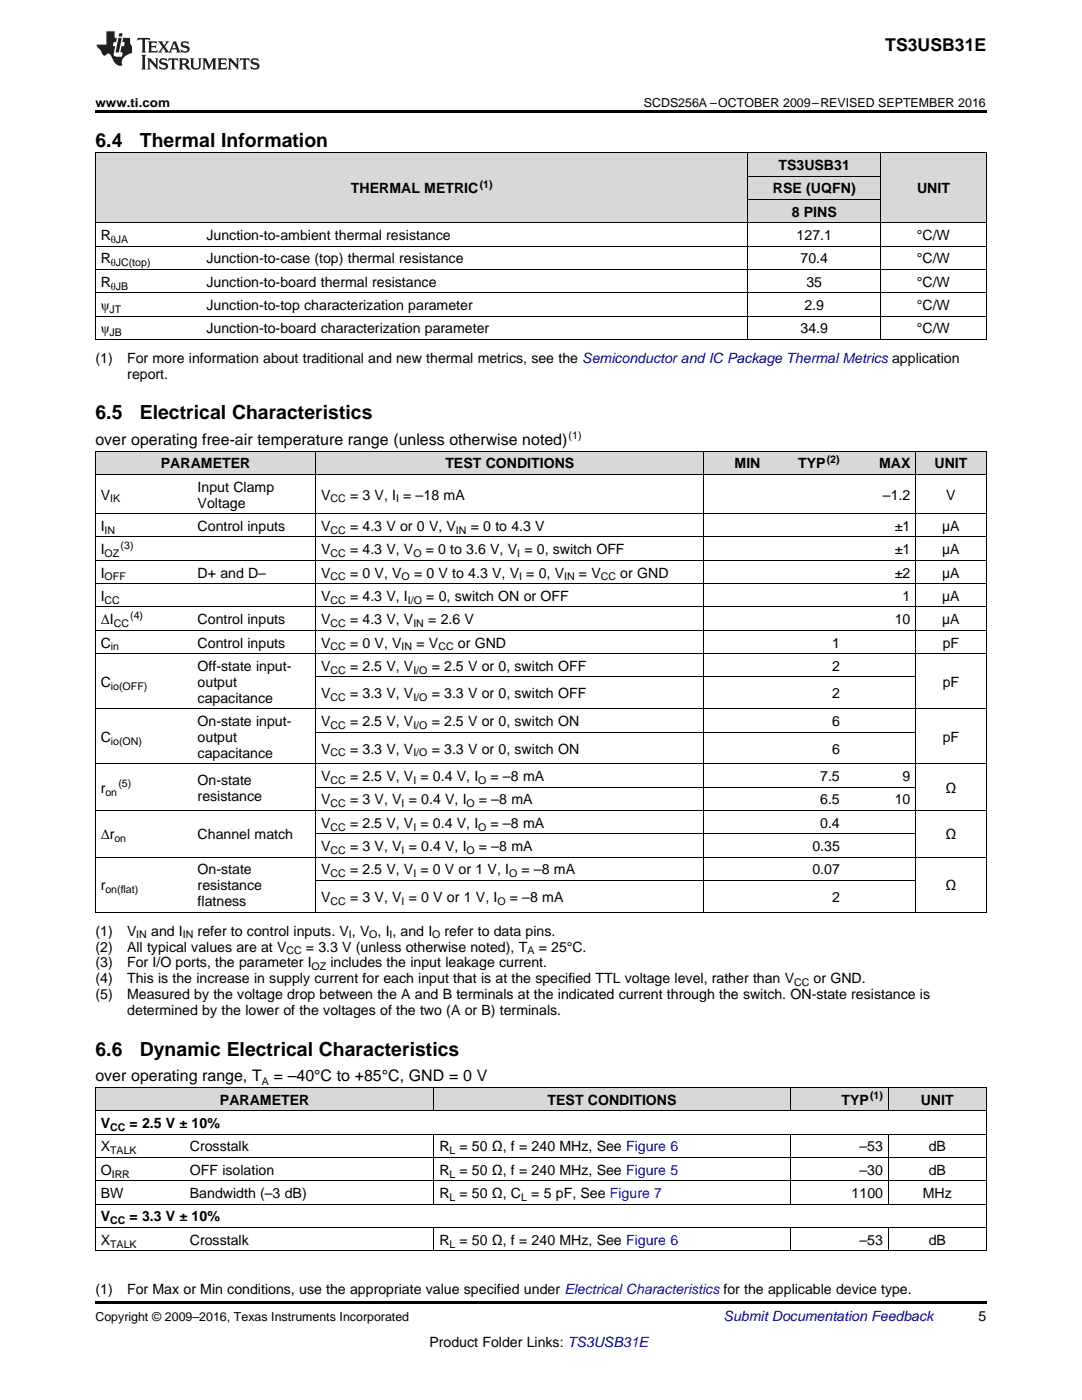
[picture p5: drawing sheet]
<svg xmlns="http://www.w3.org/2000/svg" width="216mm" height="279mm" viewBox="0 0 216 279" stroke-linecap="round" stroke-linejoin="round" font-family="sans-serif">
<defs><g id="words">
<g font-size="3.9">
<text x="19" y="29.3">6.4</text>
<text x="27.9" y="29.3">Thermal Information</text>
<text x="19" y="83.6">6.5</text>
<text x="27.9" y="83.6">Electrical Characteristics</text>
<text x="19" y="210.7">6.6</text>
<text x="27.9" y="210.7">Dynamic Electrical Characteristics</text>
</g>
<text font-size="3.5" x="176.6" y="10.2">TS3USB31E</text>
<g font-size="3.2">
<text x="19" y="88.8">over operating free-air temperature range (unless otherwise noted)</text>
<text x="19" y="215.8">over operating range, T</text>
<text x="54.6" y="215.8">= –40°C to +85°C, GND = 0 V</text>
</g>
<g font-size="2.8">
<text x="155.3" y="33.9">TS3USB31</text>
<text x="70" y="38.6">THERMAL METRIC</text>
<text x="154.2" y="38.6">RSE (UQFN)</text>
<text x="183" y="38.6">UNIT</text>
<text x="20.1" y="47.9">R</text>
<text x="41.2" y="47.9">Junction-to-ambient thermal resistance</text>
<text x="158" y="43.3">8 PINS</text>
<text x="159" y="47.9">127.1</text>
<text x="183" y="47.9">°C/W</text>
<text x="20.1" y="52.6">R</text>
<text x="41.2" y="52.6">Junction-to-case (top) thermal resistance</text>
<text x="159.7" y="52.6">70.4</text>
<text x="183" y="52.6">°C/W</text>
<text x="20.1" y="57.2">R</text>
<text x="41.2" y="57.2">Junction-to-board thermal resistance</text>
<text x="160.9" y="57.2">35</text>
<text x="183" y="57.2">°C/W</text>
<text x="20.1" y="61.9">ψ</text>
<text x="41.2" y="61.9">Junction-to-top characterization parameter</text>
<text x="160.5" y="61.9">2.9</text>
<text x="183" y="61.9">°C/W</text>
<text x="20.1" y="66.5">ψ</text>
<text x="41.2" y="66.5">Junction-to-board characterization parameter</text>
<text x="159.7" y="66.5">34.9</text>
<text x="183" y="66.5">°C/W</text>
<text x="19" y="72.4">(1)</text>
<text x="25.4" y="72.4">For more information about traditional and new thermal metrics, see the Semiconductor and IC Package Thermal Metrics application</text>
<text x="25.4" y="75.6">report.</text>
<text x="32.1" y="93.5">PARAMETER</text>
<text x="88.9" y="93.5">TEST</text>
<text x="96.9" y="93.5">CONDITIONS</text>
<text x="146.6" y="93.5">MIN</text>
<text x="159.2" y="93.5">TYP</text>
<text x="175.4" y="93.5">MAX</text>
<text x="186.5" y="93.5">UNIT</text>
<text x="20.1" y="99.7">V</text>
<text x="39.4" y="98.1">Input Clamp</text>
<text x="39.4" y="101.3">Voltage</text>
<text x="64.1" y="99.7">V</text>
<text x="69.8" y="99.7">= 3 V, I = –18 mA</text>
<text x="176.2" y="99.7">–1.2</text>
<text x="188.8" y="99.7">V</text>
<text x="20.1" y="105.9">I</text>
<text x="39.4" y="105.9">Control inputs</text>
<text x="64.1" y="105.9">V</text>
<text x="69.8" y="105.9">= 4.3 V or 0 V, V</text>
<text x="93.9" y="105.9">= 0 to 4.3 V</text>
<text x="178.5" y="105.9">±1</text>
<text x="188" y="105.9">µA</text>
<text x="20.1" y="110.6">I</text>
<text x="64.1" y="110.6">V</text>
<text x="69.8" y="110.6">= 4.3 V, V</text>
<text x="84.9" y="110.6">= 0 to 3.6 V, V = 0, switch OFF</text>
<text x="178.5" y="110.6">±1</text>
<text x="188" y="110.6">µA</text>
<text x="20.1" y="115.3">I</text>
<text x="20.1" y="119.9">I</text>
<text x="39.4" y="115.3">D+ and D–</text>
<text x="64.1" y="115.3">V</text>
<text x="64.1" y="119.9">V</text>
<text x="69.8" y="115.3">= 0 V, V</text>
<text x="69.8" y="119.9">= 4.3 V, I</text>
<text x="82.6" y="115.3">= 0 V to 4.3 V, V = 0, V</text>
<text x="85.1" y="119.9">= 0, switch ON or OFF</text>
<text x="115.5" y="115.3">= V</text>
<text x="123.8" y="115.3">or GND</text>
<text x="178.5" y="115.3">±2</text>
<text x="180.1" y="119.9">1</text>
<text x="188" y="115.3">µA</text>
<text x="188" y="119.9">µA</text>
<text x="20.1" y="124.6">ΔI</text>
<text x="39.4" y="124.6">Control inputs</text>
<text x="64.1" y="124.6">V</text>
<text x="69.8" y="124.6">= 4.3 V, V</text>
<text x="85.4" y="124.6">= 2.6 V</text>
<text x="178.5" y="124.6">10</text>
<text x="188" y="124.6">µA</text>
<text x="20.1" y="129.2">C</text>
<text x="39.4" y="129.2">Control inputs</text>
<text x="64.1" y="129.2">V</text>
<text x="69.8" y="129.2">= 0 V, V</text>
<text x="83.1" y="129.2">= V</text>
<text x="91.4" y="129.2">or GND</text>
<text x="166" y="129.2">1</text>
<text x="188.1" y="129.2">pF</text>
<text x="20.1" y="137.1">C</text>
<text x="39.4" y="133.9">Off-state input-</text>
<text x="39.4" y="137.1">output</text>
<text x="64.1" y="133.9">V</text>
<text x="69.8" y="133.9">= 2.5 V, V</text>
<text x="86.1" y="133.9">= 2.5 V or 0, switch OFF</text>
<text x="166" y="133.9">2</text>
<text x="188.1" y="137.1">pF</text>
<text x="39.4" y="140.2">capacitance</text>
<text x="64.1" y="139.4">V</text>
<text x="69.8" y="139.4">= 3.3 V, V</text>
<text x="86.1" y="139.4">= 3.3 V or 0, switch OFF</text>
<text x="166" y="139.4">2</text>
<text x="20.1" y="148.1">C</text>
<text x="39.4" y="144.9">On-state input-</text>
<text x="39.4" y="148.1">output</text>
<text x="64.1" y="144.9">V</text>
<text x="69.8" y="144.9">= 2.5 V, V</text>
<text x="86.1" y="144.9">= 2.5 V or 0, switch ON</text>
<text x="166" y="144.9">6</text>
<text x="188.1" y="148.1">pF</text>
<text x="39.4" y="151.2">capacitance</text>
<text x="64.1" y="150.4">V</text>
<text x="64.1" y="155.9">V</text>
<text x="69.8" y="150.4">= 3.3 V, V</text>
<text x="69.8" y="155.9">= 2.5 V, V = 0.4 V, I</text>
<text x="86.1" y="150.4">= 3.3 V or 0, switch ON</text>
<text x="97.9" y="155.9">= –8 mA</text>
<text x="163.7" y="155.9">7.5</text>
<text x="166" y="150.4">6</text>
<text x="180.1" y="155.9">9</text>
<text x="20.1" y="158.2">r</text>
<text x="39.4" y="156.6">On-state</text>
<text x="39.4" y="159.8">resistance</text>
<text x="64.1" y="160.5">V</text>
<text x="69.8" y="160.5">= 3 V, V = 0.4 V, I</text>
<text x="95.6" y="160.5">= –8 mA</text>
<text x="163.7" y="160.5">6.5</text>
<text x="178.5" y="160.5">10</text>
<text x="188.7" y="158.2">Ω</text>
<text x="20.1" y="167.5">Δr</text>
<text x="39.4" y="167.5">Channel match</text>
<text x="64.1" y="165.2">V</text>
<text x="69.8" y="165.2">= 2.5 V, V = 0.4 V, I</text>
<text x="97.9" y="165.2">= –8 mA</text>
<text x="163.7" y="165.2">0.4</text>
<text x="188.7" y="167.5">Ω</text>
<text x="64.1" y="169.9">V</text>
<text x="69.8" y="169.9">= 3 V, V = 0.4 V, I</text>
<text x="95.6" y="169.9">= –8 mA</text>
<text x="162.1" y="169.9">0.35</text>
<text x="20.1" y="177.7">r</text>
<text x="39.4" y="174.5">On-state</text>
<text x="39.4" y="177.7">resistance</text>
<text x="64.1" y="174.5">V</text>
<text x="69.8" y="174.5">= 2.5 V, V = 0 V or 1 V, I</text>
<text x="104.1" y="174.5">= –8 mA</text>
<text x="162.1" y="174.5">0.07</text>
<text x="188.7" y="177.7">Ω</text>
<text x="39.4" y="180.9">flatness</text>
<text x="64.1" y="180">V</text>
<text x="69.8" y="180">= 3 V, V = 0 V or 1 V, I</text>
<text x="101.7" y="180">= –8 mA</text>
<text x="166" y="180">2</text>
<text x="19" y="186.7">(1)</text>
<text x="19" y="189.9">(2)</text>
<text x="25.4" y="186.7">V</text>
<text x="25.4" y="189.9">All typical values are at V</text>
<text x="30.2" y="186.7">and I</text>
<text x="39.4" y="186.7">refer to control inputs. V , V , I , and I</text>
<text x="61" y="189.9">= 3.3 V (unless otherwise noted), T</text>
<text x="88.7" y="186.7">refer to data pins.</text>
<text x="107.5" y="189.9">= 25°C.</text>
<text x="19" y="193.1">(3)</text>
<text x="19" y="196.3">(4)</text>
<text x="25.4" y="193.1">For I/O ports, the parameter I</text>
<text x="25.4" y="196.3">This is the increase in supply current for each input that is at the specified TTL voltage level, rather than V</text>
<text x="65.9" y="193.1">includes the input leakage current.</text>
<text x="162.3" y="196.3">or GND.</text>
<text x="19" y="199.4">(5)</text>
<text x="25.4" y="199.4">Measured by the voltage drop between the A and B terminals at the indicated current through the switch. ON-state resistance is</text>
<text x="25.4" y="202.6">determined by the lower of the voltages of the two (A or B) terminals.</text>
<text x="43.9" y="220.5">PARAMETER</text>
<text x="109.3" y="220.5">TEST CONDITIONS</text>
<text x="167.9" y="220.5">TYP</text>
<text x="183.7" y="220.5">UNIT</text>
<text x="20.1" y="225.1">V</text>
<text x="25.9" y="225.1">= 2.5 V ± 10%</text>
<text x="20.1" y="229.8">X</text>
<text x="37.9" y="229.8">Crosstalk</text>
<text x="87.7" y="229.8">R</text>
<text x="91.7" y="229.8">= 50 Ω, f = 240 MHz, See Figure 6</text>
<text x="171.5" y="229.8">–53</text>
<text x="185.3" y="229.8">dB</text>
<text x="20.1" y="234.5">O</text>
<text x="20.1" y="239.1">BW</text>
<text x="37.9" y="234.5">OFF isolation</text>
<text x="37.9" y="239.1">Bandwidth (–3 dB)</text>
<text x="87.7" y="234.5">R</text>
<text x="87.7" y="239.1">R</text>
<text x="91.7" y="234.5">= 50 Ω, f = 240 MHz, See Figure 5</text>
<text x="91.7" y="239.1">= 50 Ω, C</text>
<text x="106" y="239.1">= 5 pF, See Figure 7</text>
<text x="169.9" y="239.1">1100</text>
<text x="171.5" y="234.5">–30</text>
<text x="184.1" y="239.1">MHz</text>
<text x="185.3" y="234.5">dB</text>
<text x="20.1" y="243.8">V</text>
<text x="25.9" y="243.8">= 3.3 V ± 10%</text>
<text x="20.1" y="248.4">X</text>
<text x="37.9" y="248.4">Crosstalk</text>
<text x="87.7" y="248.4">R</text>
<text x="91.7" y="248.4">= 50 Ω, f = 240 MHz, See Figure 6</text>
<text x="171.5" y="248.4">–53</text>
<text x="185.3" y="248.4">dB</text>
<text x="19" y="258.2">(1)</text>
<text x="25.4" y="258.2">For Max or Min conditions, use the appropriate value specified under Electrical Characteristics for the applicable device type.</text>
<text x="195.3" y="263.6">5</text>
<text x="85.7" y="268.9">Product Folder Links: TS3USB31E</text>
</g>
<text font-size="2.8" fill="#0000c8" x="144.4" y="263.6">Submit Documentation Feedback</text>
<g font-size="2.5">
<text x="19" y="21.4">www.ti.com</text>
<text x="128.5" y="21.4">SCDS256A –OCTOBER 2009–REVISED SEPTEMBER 2016</text>
<text x="19" y="263.6">Copyright © 2009–2016, Texas Instruments Incorporated</text>
</g>
<g font-size="2.1">
<text x="95.7" y="37.5">(1)</text>
<text x="22.1" y="48.5">θJA</text>
<text x="22.1" y="53.1">θJC(top)</text>
<text x="22.1" y="57.8">θJB</text>
<text x="21.9" y="62.4">JT</text>
<text x="21.9" y="67.1">JB</text>
<text x="113.5" y="87.5">(1)</text>
<text x="165" y="92.3">(2)</text>
<text x="22" y="100.3">IK</text>
<text x="66" y="100.3">CC</text>
<text x="79.1" y="100.3">I</text>
<text x="20.9" y="106.5">IN</text>
<text x="66" y="106.5">CC</text>
<text x="91" y="106.5">IN</text>
<text x="20.9" y="111.2">OZ</text>
<text x="24.1" y="109.5">(3)</text>
<text x="66" y="111.2">CC</text>
<text x="82.5" y="111.2">O</text>
<text x="103.2" y="111.2">I</text>
<text x="20.9" y="115.8">OFF</text>
<text x="66" y="115.8">CC</text>
<text x="80.1" y="115.8">O</text>
<text x="103.6" y="115.8">I</text>
<text x="112.6" y="115.8">IN</text>
<text x="119.9" y="115.8">CC</text>
<text x="20.9" y="120.5">CC</text>
<text x="22.7" y="125.1">CC</text>
<text x="26" y="123.4">(4)</text>
<text x="66" y="120.5">CC</text>
<text x="66" y="125.1">CC</text>
<text x="81.4" y="120.5">I/O</text>
<text x="82.5" y="125.1">IN</text>
<text x="22.1" y="129.8">in</text>
<text x="66" y="129.8">CC</text>
<text x="80.1" y="129.8">IN</text>
<text x="87.5" y="129.8">CC</text>
<text x="22.1" y="137.6">io(OFF)</text>
<text x="66" y="134.4">CC</text>
<text x="82.5" y="134.4">I/O</text>
<text x="66" y="139.9">CC</text>
<text x="82.5" y="139.9">I/O</text>
<text x="22.1" y="148.6">io(ON)</text>
<text x="66" y="145.5">CC</text>
<text x="82.5" y="145.5">I/O</text>
<text x="66" y="151">CC</text>
<text x="82.5" y="151">I/O</text>
<text x="21" y="158.8">on</text>
<text x="23.6" y="157.1">(5)</text>
<text x="66" y="156.5">CC</text>
<text x="66" y="161.1">CC</text>
<text x="80.1" y="161.1">I</text>
<text x="82.5" y="156.5">I</text>
<text x="93.1" y="161.1">O</text>
<text x="95.4" y="156.5">O</text>
<text x="66" y="165.8">CC</text>
<text x="82.5" y="165.8">I</text>
<text x="95.4" y="165.8">O</text>
<text x="22.8" y="168.1">on</text>
<text x="66" y="170.4">CC</text>
<text x="80.1" y="170.4">I</text>
<text x="93.1" y="170.4">O</text>
<text x="21" y="178.3">on(flat)</text>
<text x="66" y="175.1">CC</text>
<text x="82.5" y="175.1">I</text>
<text x="101.6" y="175.1">O</text>
<text x="66" y="180.6">CC</text>
<text x="80.1" y="180.6">I</text>
<text x="99.3" y="180.6">O</text>
<text x="27.2" y="187.3">IN</text>
<text x="36.5" y="187.3">IN</text>
<text x="57.1" y="190.5">CC</text>
<text x="69.6" y="187.3">I</text>
<text x="73.7" y="187.3">O</text>
<text x="77.7" y="187.3">I</text>
<text x="86.2" y="187.3">O</text>
<text x="105.2" y="190.5">A</text>
<text x="62.2" y="193.6">OZ</text>
<text x="158.5" y="196.8">CC</text>
<text x="52.2" y="216.5">A</text>
<text x="173.6" y="219.4">(1)</text>
<text x="22" y="225.7">CC</text>
<text x="22" y="230.4">TALK</text>
<text x="89.7" y="230.4">L</text>
<text x="22.3" y="235">IRR</text>
<text x="89.7" y="235">L</text>
<text x="89.7" y="239.7">L</text>
<text x="104" y="239.7">L</text>
<text x="22" y="244.3">CC</text>
<text x="22" y="249">TALK</text>
<text x="89.7" y="249">L</text>
</g>
</g></defs>
<g fill="#d8d8d8">
<path d="M19 217.1h17.8v4.7h-17.8z"/>
<path d="M36.8 217.1h49.8v4.7h-49.8z"/>
<path d="M86.6 217.1h71.1v4.7h-71.1z"/>
<path d="M157.7 217.1h19.6v4.7h-19.6z"/>
<path d="M177.3 217.1h19.5v4.7h-19.5z"/>
<path d="M19 90.1h19.4v4.6h-19.4z"/>
<path d="M38.4 90.1h24.6v4.6h-24.6z"/>
<path d="M63 90.1h8.9v4.6h-8.9z"/>
<path d="M71.9 90.1h24.6v4.6h-24.6z"/>
<path d="M96.5 90.1h26.4v4.6h-26.4z"/>
<path d="M122.9 90.1h17.6v4.6h-17.6z"/>
<path d="M140.5 90.1h12.3v4.6h-12.3z"/>
<path d="M152.8 90.1h15.9v4.6h-15.9z"/>
<path d="M168.7 90.1h14v4.6h-14z"/>
<path d="M182.7 90.1h14.1v4.6h-14.1z"/>
<path d="M19 30.6h21.1v13.9h-21.1z"/>
<path d="M40.1 30.6h109.2v13.9h-109.2z"/>
<path d="M175.7 30.6h21.1v13.9h-21.1z"/>
<path d="M149.3 39.9h26.4v4.6h-26.4z"/>
<path d="M149.3 35.2h26.4v4.7h-26.4z"/>
<path d="M149.3 30.6h26.4v4.6h-26.4z"/>
</g>
<g fill="#000">
<path d="M19 22h177.8v.5h-177.8zM19 67.8h.2zM149.2 67.8h.1zM175.6 67.8h.1zM196.7 67.8h.1zM19 182.1h.2zM62.9 182.1h.1zM71.8 182.1h.1zM96.4 182.1h.1zM122.8 182.1h.1zM140.4 182.1h.1zM152.7 182.1h.1z"/>
<path d="M168.6 182.1h.1zM182.6 182.1h.1zM196.7 182.1h.1zM19 259.7h177.8v.5h-177.8z"/>
</g>
<g fill="none" stroke="#000" stroke-width=".2">
<path d="M19 30.5h177.8M19.1 30.5v37.3M149.2 30.5v37.3M149.3 39.8h26.4M149.3 35.2h26.4M175.7 30.5v37.3M196.8 30.5v37.3M19 58.4h177.8M19 53.8h177.8M19 49.1h177.8M19 44.5h177.8M19 67.8h177.8"/>
<path d="M19 63.1h177.8M19 94.7h177.8M19 90h177.8M19.1 90v92.1M63 90v92.1M140.5 90v92.1M182.7 90v92.1M196.8 90v92.1M19 116.5h177.8M19 111.8h177.8M19 107.2h177.8M19 102.5h177.8"/>
<path d="M19 130.4h177.8M19 125.8h177.8M19 121.1h177.8M63 135.1h119.7M19 152.5h177.8M19 141.4h177.8M63 157.1h119.7M63 146.1h119.7M19 171.1h177.8M19 161.8h177.8M63 175.7h119.7M63 166.4h119.7"/>
<path d="M19 182.1h177.8M19 217l177.8 .1v32.6M19.1 217.1v32.6M86.6 217.1v4.7M157.7 217.1v4.7M177.2 217.1v4.7M19 235.7h177.8M19 231h177.8M19 226.4h177.8M19 221.7h177.8M86.6 226.4v14M157.7 226.4v14"/>
<path d="M177.2 226.4v14M19 249.6h177.8M19 245h177.8M19 240.3h177.8M86.6 245v4.7M157.7 245v4.7M177.2 245v4.7"/>
</g>
<g fill="#231f20">
<path d="M27.5 7.6l-.1 .5 .4-.2h.6v.1v2.1l-.2 .4h1l-.3-.4v-2.1l.1-.1h.5l.5 .2-.2-.5zM29.5 8.3l.2 .3v1.5l-.2 .4h1.8l.2-.6a1.04 1.04 0 0 1-1.3 .2v-.7h.6l.3 .2v-.6l-.3 .2h-.6v-.6l.8-.1 .4 .3-.2-.5zM31.5 8.3l.9 1.1-.9 1.1h.8l-.2-.2 .5-.7 .4 .7-.2 .2h1.5l-.1-.2 .1-.4h.9l.1 .4-.2 .2h1l-.3-.3-.7-1.9h-.5l-.9 2-.8-1 .9-1h-.8l.1 .3-.3 .5-.4-.6 .2-.2zM34.7 8.6l.4 1h-.7zM36.3 8.4a.63 .63 0 0 0-.2 .7 .63 .63 0 0 0 .6 .4l.6 .2 .1 .2a.75 .75 0 0 1-.7 .4 .75 .75 0 0 1-.6-.5l.1 .7 .1-.1a1.11 1.11 0 0 0 1.5-.6 1.13 1.13 0 0 0-1.2-.8l-.1-.4a1.04 1.04 0 0 1 1.2 .2l-.2-.5-.1 .1-.5-.2zM28.2 10.9l.2 .4v2.2l-.2 .4h1l-.3-.4v-2.2l.3-.4zM29.3 11.6l.3 .4v1.5l-.3 .4h.8l-.2-.4v-1.3l1.5 1.7v-1.9l.2-.4h-.7l.2 .4v.9l-1.1-1.3zM32 11.8a.62 .62 0 0 0-.2 .7 .62 .62 0 0 0 .6 .4l.6 .1 .1 .3a.76 .76 0 0 1-.7 .3 .76 .76 0 0 1-.6-.4l.1 .7 .1-.1a1.11 1.11 0 0 0 1.5-.6 1.13 1.13 0 0 0-1.2-.8l-.1-.4a1.04 1.04 0 0 1 1.2 .2l-.2-.6-.1 .1-.5-.1zM33.7 11.6l-.2 .6a.61 .61 0 0 1 .8-.3v1.6l-.2 .4h.9l-.2-.4v-1.6a.63 .63 0 0 1 .8 .3l-.2-.6zM35.6 11.6l.3 .4v1.5l-.3 .4h1l-.2-.2v-.8l.5 .2a.76 .76 0 0 0 1.2 .7l-1-1a.58 .58 0 0 0 .6-.5 .58 .58 0 0 0-.5-.6zM36.4 11.9h.1a.45 .45 0 0 1 .5 .1 .45 .45 0 0 1 .1 .5l-.7 .2zM37.9 11.6l.2 .2a2.17 2.17 0 0 0 .3 1.9 .99 .99 0 0 0 1.6-.6v-1.1l.2-.4h-.7l.2 .2a1.92 1.92 0 0 1-.2 1.8 .6 .6 0 0 1-.9-.5v-1.1l.2-.4zM40.4 11.6l.2 .4v1.5l-.2 .4h.7l-.2-.4v-1.4l.8 1.8 .8-1.8v1.4l-.2 .4h.9l-.2-.4v-1.5l.2-.4h-.8l-.6 1.5-.6-1.5zM43.4 11.6l.2 .4v1.5l-.2 .4h1.8l.2-.6a1.04 1.04 0 0 1-1.3 .1v-.6h.5l.4 .2v-.6l-.4 .2h-.5v-.7h.8l.3 .3-.1-.6zM45.5 11.6l.2 .4v1.5l-.2 .4h.7l-.2-.4v-1.3l1.5 1.7v-1.9l.2-.4h-.7l.2 .4v.9l-1.1-1.3zM47.9 11.6l-.1 .6a.61 .61 0 0 1 .8-.3v1.6l-.3 .4h1l-.3-.4 .1-1.6a.63 .63 0 0 1 .7 .3l-.1-.6zM50.2 11.8a.62 .62 0 0 0-.2 .7 .62 .62 0 0 0 .6 .4l.6 .1 .2 .3a.76 .76 0 0 1-.8 .3 .76 .76 0 0 1-.6-.4l.1 .7 .2-.1a1.11 1.11 0 0 0 1.5-.6 1.13 1.13 0 0 0-1.3-.8l-.1-.4a1.04 1.04 0 0 1 1.2 .2l-.1-.6-.2 .1-.5-.1z"/>
<path d="M21.2 6.3v2.6h-1.9l.1 .4 .7 .9a.91 .91 0 0 0 1 .8 .56 .56 0 0 1 .5-.3 .56 .56 0 0 1 .5 .3l.4 .8a1.53 1.53 0 0 0 1.9 1.2 1.54 1.54 0 0 1 1-2.1l.9-.3v-1.4a1.52 1.52 0 0 1-.3-1.6h-1.4l-.2 .8h.5l-.2 .8h-.4l-.2 1v.2l.4 .1-.2 .8a1.93 1.93 0 0 1-1.6-.3l.3-1.8h-.5l.2-.8h.4l.2-.8h-.4v-1.3zM23.6 7.6l-.6 2.9h.7l.6-2.9zM23.8 6.6l-.1 .7h.6l.2-.7z"/>
</g>
<use href="#words"/>
</svg>
